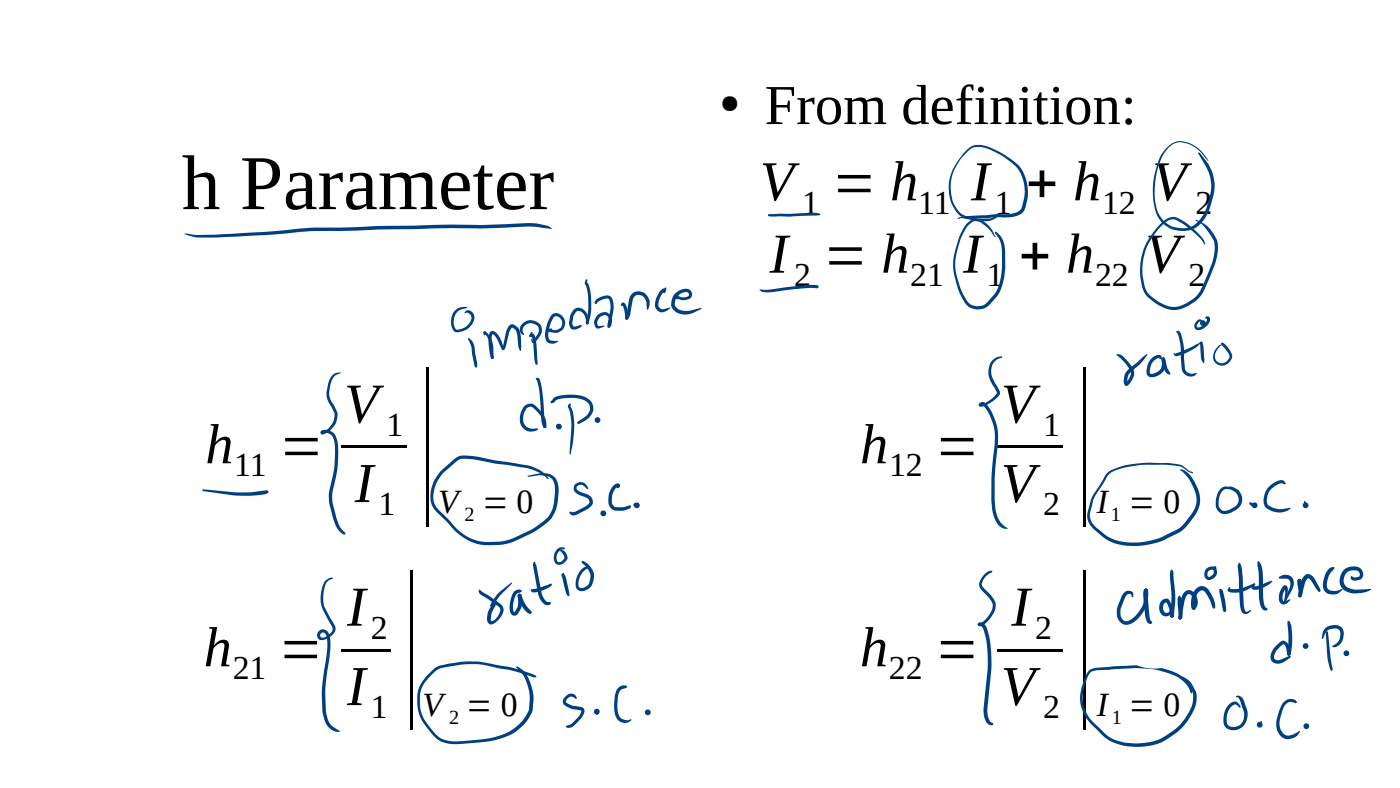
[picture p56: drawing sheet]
<svg xmlns="http://www.w3.org/2000/svg" width="280mm" height="158mm" viewBox="0 0 280 158" stroke-linecap="round" stroke-linejoin="round" font-family="sans-serif">
<defs><g id="words">
<g font-size="31.7">
<text x="83.3" y="98.6">|</text>
<text x="214.6" y="98.6">|</text>
<text x="80.1" y="139.2">|</text>
<text x="214.6" y="139.2">|</text>
</g>
<text font-size="15.5" x="36.4" y="41.8">h Parameter</text>
<g font-size="11.3">
<text x="152.9" y="24.8">From definition:</text>
<text x="152" y="40">V = h</text>
<text x="194.2" y="40">I + h</text>
<text x="230.5" y="40">V</text>
<text x="153.9" y="54.5">I = h</text>
<text x="192.6" y="54.5">I + h</text>
<text x="229" y="54.5">V</text>
<text x="68.8" y="84.5">V</text>
<text x="200.2" y="84.5">V</text>
<text x="41.1" y="92.6">h</text>
<text x="55.8" y="92.6">=</text>
<text x="172" y="92.6">h</text>
<text x="187" y="92.6">=</text>
<text x="71" y="100.3">I</text>
<text x="200.2" y="100.3">V</text>
<text x="69.4" y="125.1">I</text>
<text x="202.3" y="125.1">I</text>
<text x="40.7" y="133.2">h</text>
<text x="55.7" y="133.2">=</text>
<text x="172" y="133.2">h</text>
<text x="187" y="133.2">=</text>
<text x="69.4" y="140.9">I</text>
<text x="200.2" y="140.9">V</text>
</g>
<g font-size="6.8">
<text x="160.4" y="42.7">1</text>
<text x="183.6" y="42.7">11</text>
<text x="199" y="42.7">1</text>
<text x="220.4" y="42.7">12</text>
<text x="239.1" y="42.7">2</text>
<text x="158.8" y="57.1">2</text>
<text x="182.1" y="57.1">21</text>
<text x="197.4" y="57.1">1</text>
<text x="219" y="57.1">22</text>
<text x="237.7" y="57.1">2</text>
<text x="77.3" y="87.1">1</text>
<text x="208.6" y="87.1">1</text>
<text x="46.9" y="95.2">11</text>
<text x="177.8" y="95.2">12</text>
<text x="75.7" y="103">1</text>
<text x="87.7" y="102.5">V = 0</text>
<text x="208.6" y="103">2</text>
<text x="219.3" y="102.5">I = 0</text>
<text x="74.2" y="127.7">2</text>
<text x="207" y="127.7">2</text>
<text x="46.5" y="135.8">21</text>
<text x="177.8" y="135.8">22</text>
<text x="74.2" y="143.6">1</text>
<text x="84.5" y="143">V = 0</text>
<text x="208.6" y="143.6">2</text>
<text x="219.4" y="143">I = 0</text>
</g>
<text font-size="5.1" x="143.9" y="22.2">●</text>
<g font-size="4.1">
<text x="92.9" y="104.2">2</text>
<text x="222.2" y="104.2">1</text>
<text x="89.8" y="144.8">2</text>
<text x="222.3" y="144.8">1</text>
</g>
</g></defs>
<g fill="#000">
<path d="M68.3 89.1h13v.5h-13z" fill-rule="evenodd"/>
<path d="M199.5 89.1h13v.5h-13z" fill-rule="evenodd"/>
<path d="M68.2 129.6h9.8v.6h-9.8z" fill-rule="evenodd"/>
<path d="M199.5 129.6h13v.6h-13z" fill-rule="evenodd"/>
</g>
<g fill="#004080">
<path d="M36.9 46.7h.8a21.3 21.3 0 0 0 6.6 .1l12.5-.8a65.8 65.8 0 0 1 11.1-.5l4.1-.1a392 392 0 0 1 23.7-.4l5.1-.2a19.1 19.1 0 0 1 9 .5l.6 .4-.2 .1-.8-.1a26.5 26.5 0 0 0-8.6-.2l-5.2 .2a412.5 412.5 0 0 0-24.2 .4l-7.2 .1a42.5 42.5 0 0 0-7.3 .5l-9.9 .6-6 .2a10 10 0 0 1-4.1-.7z"/>
<path d="M153.7 42.9l2.3-.2 2.1 .1a25.5 25.5 0 0 1 5.9-.1l.1 .1-.2 .2-6 .3h-3.7l-.5-.1z"/>
<path d="M153.7 42.9l.3 .1-.2 .2z"/>
<path d="M153.6 43.1l.2-.2 .1 .2-.1 .1z"/>
<path d="M153.7 43l.2 .1v.1l-.2-.1z"/>
<path d="M153.7 42.8l.2 .2-.1 .2z"/>
<path d="M151.9 57.9h1.5a73 73 0 0 1 9.8-.9 .39 .39 0 0 1 .4 .1 .39 .39 0 0 1 0 .4l-.4 .1a21.9 21.9 0 0 0-5.6 .3l-3.9 .5a1.8 1.8 0 0 1-1.8-.5z"/>
<path d="M193.3 30a3.6 3.6 0 0 1 4.5-.6 16.5 16.5 0 0 1 6.5 4.4 9 9 0 0 1 1.1 6.3l-.2 .8a2.79 2.79 0 0 1-2.9 2.5h-2.9l-2.4 .2h-4.8l-.7 .1 .6-.3 2.2-.3 5-.3h2a3.8 3.8 0 0 0 2.8-.9l.6-2a7.5 7.5 0 0 0-3.7-8.4 9.6 9.6 0 0 0-5.8-2.1l-.4 .1a9.4 9.4 0 0 0-4 4.5l-.4 1.4-.2 1.2a7.1 7.1 0 0 0 1.9 6 9.4 9.4 0 0 0 7.1 .8l.2 .1-.1 .1a6 6 0 0 1-4.9 .4 4.8 4.8 0 0 1-4.2-3.5 9 9 0 0 1-.4-4.2 12.3 12.3 0 0 1 3.5-6.3z"/>
<path d="M233.5 29.3a3.6 3.6 0 0 1 4.4-.7 7.9 7.9 0 0 1 3.8 3.6l-.2-.2a8.6 8.6 0 0 0-3.8-3.2 3.5 3.5 0 0 0-4.7 1.6 15.1 15.1 0 0 0-1.3 12.3 5.1 5.1 0 0 0 7.5 2 7.3 7.3 0 0 0 2.2-3.5 8.7 8.7 0 0 0 .5-6.3l-.8-1.7-1.5-2.5 .3-.2a9.2 9.2 0 0 1 2.4 3.6l.3 .6a9.3 9.3 0 0 1-.6 6.7 6 6 0 0 1-4.8 4.7 5.7 5.7 0 0 1-6.4-5.4 15.8 15.8 0 0 1 1.8-10.2z"/>
<path d="M193.4 44.6a2.41 2.41 0 0 1 3.7 0l1.2 1.3 .7 1.3h.2l-.2 .1-.2-.1a6.7 6.7 0 0 0-2.4-2.5 1.72 1.72 0 0 0-2-.3 6.5 6.5 0 0 0-2.4 3.7l-.3 .9a11.1 11.1 0 0 0 .4 8.5 6.9 6.9 0 0 0 2.1 3.4 2.83 2.83 0 0 0 3.7-1l1.5-1.9a16.2 16.2 0 0 0 .8-9.2l-.5-1.3-.7-.9v-.1l.2-.2a4.2 4.2 0 0 1 1.8 3.8 16.2 16.2 0 0 1-1 8.2l-.6 .9-1 1.2a3.4 3.4 0 0 1-3.3 1.4 3.4 3.4 0 0 1-2.7-2.3 13.1 13.1 0 0 1-1.3-9.7l.9-2.8z"/>
<path d="M231.9 44.9a3.5 3.5 0 0 1 3.1-1.5 14 14 0 0 1 5.8 4.7l.3 .7-.2 .1a15.1 15.1 0 0 0-5.5-4.9 2.24 2.24 0 0 0-2.8 .8 11.8 11.8 0 0 0-3.2 13.4l.1 .2a9.8 9.8 0 0 0 3.5 2.6 4.8 4.8 0 0 0 5.1-.9l1-.7 .8-1 1.5-3.3a11.6 11.6 0 0 0 1.5-6.6 10.3 10.3 0 0 0-2.9-4l-.9-.4 .1-.2a6.6 6.6 0 0 1 4.4 5.1 13.1 13.1 0 0 1-1.6 6.3l-.9 2a7.4 7.4 0 0 1-7.1 4.6 9.6 9.6 0 0 1-4.7-2.8l-.3-.3a12.1 12.1 0 0 1 2.2-13z"/>
<path d="M40.5 97.9l6.4 .5a27.2 27.2 0 0 0 6.4-.4l.3 .1v.4a14.5 14.5 0 0 1-5.6 .6l-7.4-.9-.1-.1z"/>
<path d="M66.5 75l.8-.5h.9l-.7 .3a2.56 2.56 0 0 0-1.5 2.4 3.6 3.6 0 0 0 .2 3l1.3 2.3a4 4 0 0 1-3.2 4.3 .51 .51 0 0 1-.1-.6 .51 .51 0 0 1 .6-.3 2.46 2.46 0 0 1 2.7 2.5 23.5 23.5 0 0 1-.6 8.4 8.2 8.2 0 0 0 .1 5.8 5.6 5.6 0 0 0 2 3.8v.4a.83 .83 0 0 1-1-.5l-.3-.3a6.5 6.5 0 0 1-1.3-3.3 9.5 9.5 0 0 1 0-7 17.4 17.4 0 0 0 .3-8.1 1.73 1.73 0 0 0-2.1-1l-.1-.3a3.8 3.8 0 0 0 2.4-3.6l-.9-1.8a4.1 4.1 0 0 1-.4-4l.3-1.1z"/>
<path d="M104.9 81.2a1.68 1.68 0 0 1 2.7 .3 4.2 4.2 0 0 1 1.6 3.9l-.2 .2-.2-.1-.1-.3a4.2 4.2 0 0 0-2-3.6l-.5-.3a1.14 1.14 0 0 0-1 .5 2.52 2.52 0 0 0 0 3.4l.4 .3a3.1 3.1 0 0 0 1.9 .2l.1 .1a2.34 2.34 0 0 1-2.8 0 2.34 2.34 0 0 1-.8-2.6l.3-1z"/>
<path d="M107.1 75.6l.5-.1 .2 .1a16.9 16.9 0 0 1 1 6.5l.1 1.9 .4 1.3-.1 .2-.2 .1-.3-.2-.3-.8a49.3 49.3 0 0 0-1-8.4z"/>
<path d="M113.7 80.9l.3-.2h.2l-.2 .4a8.2 8.2 0 0 1 .8 5.3l-.2 1.9-.6 2.6-.1-.4 .3-4.1a10.8 10.8 0 0 0-.6-5.3z"/>
<path d="M110.7 79.6a8.4 8.4 0 0 1 5.6-.5 2.51 2.51 0 0 1 2.3 1.9 2.51 2.51 0 0 1-1 2.7l-1.8 1h-.3l-.1-.2 .2-.2 1.2-.8a2.59 2.59 0 0 0 1.2-1.7 2.19 2.19 0 0 0-2.3-2.1 7.3 7.3 0 0 0-4.6 .4l-.3 .3a.44 .44 0 0 1-.7 0z"/>
<path d="M111.4 84.8l.2-.1 .3 .3a.38 .38 0 0 1-.1 .5l-.4-.1-.1-.3z"/>
<path d="M119.2 83.9l.2-.2 .2 .1 .1 .2-.3 .3-.2-.2z"/>
<path d="M88.4 93.9l2-1.7a3.4 3.4 0 0 1 3.6-1.1l10.7 1.8a7.9 7.9 0 0 1 4.4 2l.7 .7-.2 .2-1-1a10.4 10.4 0 0 0-4.6-1.4l-5-.7-4.3-.9a4.7 4.7 0 0 0-3 .1l-3.1 2.6a7.2 7.2 0 0 0-1.9 4.9 3.8 3.8 0 0 0 1.6 3.1l1.3 1.2a11.6 11.6 0 0 0 5.3 4.2 12.8 12.8 0 0 0 9.4-1.1 16.4 16.4 0 0 0 5.5-3.6l.5-.9a11.1 11.1 0 0 0 .7-5.1 2.23 2.23 0 0 0-2.6-2.2l-2.8 .3-.1-.1 .1-.1a7.5 7.5 0 0 1 3.9-.4 2.72 2.72 0 0 1 2.2 2.9 9.1 9.1 0 0 1-1.4 6 20.5 20.5 0 0 1-10.3 5.3 10.7 10.7 0 0 1-6.1-.8 13.4 13.4 0 0 1-4.7-4l-1.3-1.2a4.8 4.8 0 0 1-1.4-5.9 8.8 8.8 0 0 1 1.9-3.1z"/>
<path d="M115 96.8a1.5 1.5 0 0 1 2.3 .2l.3 .5v.2l-.6-.4a1.03 1.03 0 0 0-1.6-.1v.1a.73 .73 0 0 0 .6 1l1.1 .4a1.56 1.56 0 0 1 1.4 1.2 1.56 1.56 0 0 1-.8 1.7l-2.5 1.3-.8 .1a.59 .59 0 0 1-.5-.7l.7 .1 .6-.2 2.1-1.1 .6-.6a.99 .99 0 0 0-.8-1.1l-.7-.3a1.67 1.67 0 0 1-1.6-1.8z"/>
<path d="M122.7 97.1a.74 .74 0 0 1 .6-.5 .74 .74 0 0 1 .7 .5l-.2 .3-.2 .2-.3-.2 .1-.4 .1 .3a3.1 3.1 0 0 0-.8 3.8l.4 .3h1.2l1.6-.4 .3 .3-.1 .3-1.1 .4-1.8 .1a1.96 1.96 0 0 1-1.5-2.5 4 4 0 0 1 1-2.5z"/>
<path d="M123.4 97.2l.5-.3 .1 .2-.4 .5-.2-.1z"/>
<path d="M120.5 102.4h.3v.4h-.4z"/>
<path d="M120.5 102.5l.3-.1v.4h-.4z"/>
<path d="M126.8 100.7l.2-.1 .6 .2v.3l-.7 .1-.2-.3z"/>
<path d="M126.8 100.7l.3-.1 .2 .1v.4l-.1 .1 .1-.1-.3 .1-.2-.1z"/>
<path d="M198.5 72l1-.7h.8l.1 .1-.8 .3a3.2 3.2 0 0 0-.7 4.7l1.1 1.8a1.1 1.1 0 0 1-.6 1.3 5.3 5.3 0 0 1-3.3 1.8 .52 .52 0 0 1-.3-.7 .52 .52 0 0 1 .7-.3h.1a5.4 5.4 0 0 1 2.3 3.4 11.8 11.8 0 0 1 .5 6.8l-.2 1.5a47.4 47.4 0 0 0-.1 9.8 4.5 4.5 0 0 0 1.8 3.4l.6 .4a1.41 1.41 0 0 1-1.2-.2 4.7 4.7 0 0 1-1.9-3.5 51.1 51.1 0 0 1 .3-11.5 10.4 10.4 0 0 0-2.2-9.4l-.2 .1v-.2l-.1-.2h.2a5.6 5.6 0 0 0 2.9-2l.1-.2-.5-1a4.2 4.2 0 0 1-.4-5.5z"/>
<path d="M200.1 71.3l.3 .1-.1 .1z"/>
<path d="M223.3 70.9l.2-.2 .6 .2a6.3 6.3 0 0 1 2.7 3.8 3.3 3.3 0 0 1-1.5 2.4 1.15 1.15 0 0 1-.5-1.5l.3-1 .6-.8 3.6-3 .1 .1a12.2 12.2 0 0 1-3.3 3.5 2.67 2.67 0 0 0-.6 2.2l-.2-.1a2.17 2.17 0 0 0 .6-2.7l-.8-1.2z"/>
<path d="M232.4 71.5l.2-.1 .4 .2 .5 1.9 .6 1.2-.1 .1a1.33 1.33 0 0 1-1.3-1.3l-.4-1.7z"/>
<path d="M230.3 71.6a1.53 1.53 0 0 1 1.9-.5 .39 .39 0 0 1 .2 .4 .39 .39 0 0 1-.3 .3h-.3l.1-.3-.2 .1a2.72 2.72 0 0 0-1.7 2.9l.2 .2a2.38 2.38 0 0 0 2-1.2l.2-2 .2-.1 .4 .3a2.66 2.66 0 0 1-.6 2.8 2.16 2.16 0 0 1-2.9 .6l-.1-.1a3.6 3.6 0 0 1 .9-3.4z"/>
<path d="M235.3 66.2a.77 .77 0 0 1 1 .8l.4 2.3 .3 4.4a1.55 1.55 0 0 0 2.3 .8 .54 .54 0 0 1-.6 .7 1.83 1.83 0 0 1-2.3-1.4l-.2-2.9a10.2 10.2 0 0 0-.7-4.3v-.2h-.3z"/>
<path d="M234.7 70.7l.2-.1 .3 .1 2.1-.9 2.6-1.3a.31 .31 0 0 1 .4-.3 .31 .31 0 0 1 .2 .3l.4 3.4-.1 .6-.1 .1-.1-.1a2.81 2.81 0 0 1-.5-2.4l-.1-1.5 .3-.1a10.3 10.3 0 0 1-5.2 2.7z"/>
<path d="M239.4 64.1a.61 .61 0 0 1 .6-.3 .61 .61 0 0 1 .5 .5l.1 .4-.6-.5-.4 .4-.3 .6 .3 .2a2.15 2.15 0 0 0 1.8-1.3v-.3l-.3-.1a.43 .43 0 0 1 .3-.5 .43 .43 0 0 1 .5 .3l.1 .1a2.42 2.42 0 0 1-2.4 2.4 .97 .97 0 0 1-.8-.8 .97 .97 0 0 1 .5-1z"/>
<path d="M244.3 68.6l.3-.1 .5 .4 1 1.3a1.79 1.79 0 0 1-.9 2.7 1.85 1.85 0 0 1-2.3-.6 1.85 1.85 0 0 1 .1-2.3l.8-1 .3-.1 .2 .1-.3 .2a3 3 0 0 0-1 2.1 1.42 1.42 0 0 0 1.7 1.3 1.42 1.42 0 0 0 1.1-1.8l-1.5-1.8-.1-.2z"/>
<path d="M221.4 94.6a11.8 11.8 0 0 1 6.6-2 33.2 33.2 0 0 1 8 .3l.6 .2 1 .9 1 .5a1.09 1.09 0 0 1-1.3-.5l-.9-.6a13.5 13.5 0 0 0-4.5-.5 22.9 22.9 0 0 0-9.1 1.2 2.72 2.72 0 0 0-1.5 1.4l-2.5 4.1-.7 2.6a3.3 3.3 0 0 0 1.7 3.7 9.6 9.6 0 0 0 8.2 2.5 16.9 16.9 0 0 0 8.5-3.4l.5-.5a9 9 0 0 0 2.1-3.3 5.3 5.3 0 0 0-.8-4.5 4.7 4.7 0 0 0-2.2-2.6l-.1-.2 .2-.1a3.1 3.1 0 0 1 2.2 1.6 6.7 6.7 0 0 1 1.4 6 9.9 9.9 0 0 1-2.5 3.8l-.6 .6a17.7 17.7 0 0 1-8.9 3.3 10.3 10.3 0 0 1-9-3.3 3.4 3.4 0 0 1-1.2-3.7l.9-3z"/>
<path d="M238.3 94.2l.2 .3z"/>
<path d="M244.1 97.7a1.17 1.17 0 0 1 1.9 0l-.5 .1a1.6 1.6 0 0 0-1.6 1.6 2.15 2.15 0 0 0 .3 2.5 1.6 1.6 0 0 0 1.9-.2l.7-.4a1.71 1.71 0 0 0 .7-2.4l-.3-.4-1.4-.7a.29 .29 0 0 1-.4-.3 1.2 1.2 0 0 1 1.5 0l.8 .4a2.57 2.57 0 0 1 .4 3.1 4.6 4.6 0 0 1-2.9 1.7 2.01 2.01 0 0 1-2-2.6l.3-1.4z"/>
<path d="M249.9 100.4h.2l.9 .4v.4l-.8-.1-.3-.3z"/>
<path d="M253.9 97.2a2.83 2.83 0 0 1 2.8-1.1l.5 .5-.1 .2-.7-.2a3.4 3.4 0 0 0-2.8 4.3 4.7 4.7 0 0 0 4.4 .6l.1 .1a3.8 3.8 0 0 1-5-.2 3.6 3.6 0 0 1 .8-4.2z"/>
<path d="M65.1 116.1a1.33 1.33 0 0 1 1.5-.5l-.2 .1a2.19 2.19 0 0 0-1.6 2.2 5.3 5.3 0 0 0 .5 4.1l1.7 3.1a1.68 1.68 0 0 1-.9 2.2 2 2 0 0 1-2.4 .4 1.21 1.21 0 0 1 .5-1.8 1.21 1.21 0 0 1 1.6 .9 14 14 0 0 1-.2 6.3l-.2 1.1a26.3 26.3 0 0 0 .1 9.4 4.2 4.2 0 0 0 2.5 2.6 2.74 2.74 0 0 1-3.1-2.4 24.6 24.6 0 0 1-.1-9.7l.2-1.1a12.6 12.6 0 0 0 .2-6.1l-.3-.4-.5-.1-.4 .5 .2 .5a2.13 2.13 0 0 0 2.3-1.9v-.1a16.9 16.9 0 0 1-2.3-4.8 6.8 6.8 0 0 1 .9-4.5z"/>
<path d="M95.8 117.9l.1-.1 4.2 2.9a1.77 1.77 0 0 1 0 2.8 2.34 2.34 0 0 1-2.1 1.3l-.3-.3-.3-.5a4.7 4.7 0 0 1 1.5-3.8l.2-.1 .3 .3-1.1 2.3-.2 1.1 .2 .4a2.45 2.45 0 0 0 1.7-2.7l-2.5-1.8-1.5-1-.3-.4z"/>
<path d="M103.6 118.8l.3-.2 .3 .2a8.1 8.1 0 0 0 2.2 3.6l-.4 .3a3.2 3.2 0 0 1-1.9-2.1l-.6-1.4 .1 .1-.1-.3z"/>
<path d="M102.9 118.2a1.12 1.12 0 0 1 1.5-.1l-.1 .2-.6 .2a1 1 0 0 0-.8 1 3.3 3.3 0 0 0-.1 2.8h.2a3 3 0 0 0 .6-2.7l-.1-.6 .2-.3 .2-.1 .3 .2 .1 .3v-.1a4.1 4.1 0 0 1-.7 3.7 .92 .92 0 0 1-1.1 .3 .92 .92 0 0 1-.6-1.1 5.9 5.9 0 0 1 1-3.7z"/>
<path d="M106.7 112.3h.3l.3 .8 1 5.3a2.3 2.3 0 0 0 1.2 1.9l.6 .1a.59 .59 0 0 1-.8 .6 2.85 2.85 0 0 1-1.7-2.4l-1-5.6z"/>
<path d="M106.2 117.8h.4l1.2-.3 2.3-.9 .3 .3a5.5 5.5 0 0 1-3.9 1.5l-.3-.3z"/>
<path d="M112.4 114.7l.4-.1-.1 .4 .2-.1 .3 .5 .6 3 .1 .5-.2 .3-.5-.6-.9-3.5z"/>
<path d="M111.4 109.8l.7-.4 .8 .1v.2l-.8 .2a1.43 1.43 0 0 0-.3 2.5l.5-.2 .6-.7-.2-.7-.7-.7a.63 .63 0 0 1 1 .2l.5 1-.1 .6a1.7 1.7 0 0 1-1.3 1 1.16 1.16 0 0 1-1.3-1.6l.1-.7z"/>
<path d="M116.4 112.2l.2-.1a3.4 3.4 0 0 1 1.7 4.9 1.93 1.93 0 0 1-2.9 .7 3.6 3.6 0 0 1 2-4.5l.2 .2-.1 .2a3.3 3.3 0 0 0-1.6 3.8l.3 .1a1.86 1.86 0 0 0 1.7-1l.1-.7a2.75 2.75 0 0 0-1.1-2.8l-.5-.4z"/>
<path d="M99.8 118.4l2.4-1.9 .2 .1-2.5 2.6-1.3 1.8-.5 .2-.1-.1 .2-.5z"/>
<path d="M86 134.5l.9-.9 1-.5a21.2 21.2 0 0 1 10-.5l4.5 .8 3.8 1.2 .9 .4 .2 .3-.7 .1-4.4-1.4-6.6-1.2a25.4 25.4 0 0 0-7.4 .7 5.6 5.6 0 0 0-2.7 2.3l-.4 .4a7.3 7.3 0 0 0-.3 7.5 10 10 0 0 0 3.7 4.1l1.3 .3a29.5 29.5 0 0 0 11.3-1.5l1.8-1.1a8.9 8.9 0 0 0 2.8-3.4l.1-.1a9.9 9.9 0 0 0-1.1-6.9l-1.4-1.6-.1-.2 .2-.1a5.3 5.3 0 0 1 2.8 3.8 9.6 9.6 0 0 1 .2 5.3 9.2 9.2 0 0 1-3 3.8 13.3 13.3 0 0 1-6.3 2.2l-4.6 .4a7.4 7.4 0 0 1-4.8-.8 11.4 11.4 0 0 1-4.2-6.3 6.9 6.9 0 0 1 1-5.5z"/>
<path d="M113.1 139.2a1.2 1.2 0 0 1 1.2-.6 1.2 1.2 0 0 1 1 1.1l-.8-.4h-.4l-.8 .6-.1 .3 .1 .2a3.9 3.9 0 0 0 2 .8l1 .1a.84 .84 0 0 1 .5 1.3l-.1 .2a5.7 5.7 0 0 1-1.8 2.1 1.57 1.57 0 0 1-1.5 .5h-.2a.62 .62 0 0 1 .8-.6l1.7-1.5 .4-.7 .1-.6-1-.2a2.92 2.92 0 0 1-2.6-1.4 1.23 1.23 0 0 1 .5-1.2z"/>
<path d="M119.1 142h.4l.2 .5-.1 .2-.2 .1-.2-.1z"/>
<path d="M123.7 137.5l.9-.5 .8 .1v.3l-.7 .3a1.55 1.55 0 0 0-1.1 1.7 5.5 5.5 0 0 0 .5 4 1.91 1.91 0 0 0 2.1 .3l.1 .2a2.01 2.01 0 0 1-2.3 .4 2.01 2.01 0 0 1-1.1-2.1 7 7 0 0 1 .8-4.7z"/>
<path d="M195.6 124.6l.2-.1a1.41 1.41 0 0 1 1.7 1.3l.6 2.9 .2 4.2-.8 9.3 .1 .9 .3 1 .8 .6a.71 .71 0 0 1-1 .1 2.17 2.17 0 0 1-.9-1.8l-.1-1.3 .8-7.8a19.2 19.2 0 0 0-.9-8.3l-.3-.4-.7-.2z"/>
<path d="M195.6 124.6l.3-.2 .2 .1 .1 .5-.3 .1-.3-.1z"/>
<path d="M196.9 114.8l.7-.5a.74 .74 0 0 1 .9-.1l-.1 .2a2.84 2.84 0 0 0-2 2.6l1.7 1.9a2.92 2.92 0 0 1 .2 4.3 3.5 3.5 0 0 1-2.4 1.9l-.4-.3 .1-.2 .3-.1 .3 .1-.2-.1a2.69 2.69 0 0 0 1.9-1.6l.1-.3a2.25 2.25 0 0 0-.3-3.3l-.7-.6a2.27 2.27 0 0 1-1.2-2l.5-1.1z"/>
<path d="M217.8 134l.7-.4 1-.1 5.8-.4a5.5 5.5 0 0 1 3.6 .3l1.9 .2 1.5-.1 3.3 1.2 .7 .4 1.8 3.4-.2-.7a5.9 5.9 0 0 0-2.9-2.7 19.2 19.2 0 0 0-10.2-1.4l-5.4 .3a1.82 1.82 0 0 0-2 1.5 7.5 7.5 0 0 0 .6 8.2l2.7 2.6a9.4 9.4 0 0 0 7.6 2.2 9.5 9.5 0 0 0 5.5-1.9l1.2-.8a10.6 10.6 0 0 0 3.3-4.6 4.5 4.5 0 0 0 .1-3v.3l-.1 .1-2-3.5 1.7 1.1 1.2 2a5.4 5.4 0 0 1-.8 4.5 11.7 11.7 0 0 1-2.9 3.6 12.5 12.5 0 0 1-12.8 2.1l-1.5-.8-1.9-1.9a7.7 7.7 0 0 1-2.4-9.9l.4-1z"/>
<path d="M247.2 139.1a1.04 1.04 0 0 1 1.4 .6l.5 1.4a3.2 3.2 0 0 1-2.2 4.9 1.94 1.94 0 0 1-2.2-2.6 3.1 3.1 0 0 1 2.4-3.2l.6 .4 .4 .7-.1 .2-1-.7a3.1 3.1 0 0 0-1.3 4.2 2.06 2.06 0 0 0 3.1-1.4 3 3 0 0 0-.4-2.2l-.4-1.4a.67 .67 0 0 0-.8-.6l-.1-.2z"/>
<path d="M256.8 140.3a1.64 1.64 0 0 1 2.6 0l-.3 .3-.3-.2a1.6 1.6 0 0 0-2.2 1.4l-.2 .5a4.2 4.2 0 0 0-.2 3.6 1.64 1.64 0 0 0 1.6 1.1l.8-.2 1.3-.7 .1 .1a2.43 2.43 0 0 1-4 .8 4.2 4.2 0 0 1-.3-4.4l.5-1.5z"/>
<path d="M255.3 129l.8-.7a1.1 1.1 0 0 1 1.7 .8l.3 1.6-.3 .4-.4-.3-.3-1.7-.5-.3a4 4 0 0 0-1.7 2.1 .74 .74 0 0 0 .1 .9 .74 .74 0 0 0 .8 .1l2.1-.8 .3 .2a4.7 4.7 0 0 1-2.2 1.3 1.5 1.5 0 0 1-1.7-.6 1.5 1.5 0 0 1 .1-1.8z"/>
<path d="M257.5 124.2l.3-.1a8.8 8.8 0 0 1 .6 4.7l-.2 1.6a.51 .51 0 0 1-.1 .5 .51 .51 0 0 1-.6 .1l-.1-.3 .2-.3-.1 .2a19.3 19.3 0 0 0 0-5.6z"/>
<path d="M265.2 126.2h.2l.2 .2 .5 5 .5 2.4-.3 .3-.2-.2-.6-2.5z"/>
<path d="M265 125.6a2.33 2.33 0 0 1 3.6 .3l.1 .9a2.75 2.75 0 0 1-1.1 2.3 .87 .87 0 0 1-1.2 .1l.1-.1a2.4 2.4 0 0 0 1.5-1.6l.1-1-.3-.6a2.07 2.07 0 0 0-2.8 .7l-.5 1.1-.2-.1 .2-1.1z"/>
<path d="M93.6 67.6h.1a2.57 2.57 0 0 1 1.2 2.2l.5 2.8v.6a.25 .25 0 0 1-.3 .2 .25 .25 0 0 1-.2-.2l-.6-3.7z"/>
<path d="M91 62.1l1-.6 1.3-.2 .2 .2-1 .3a2.58 2.58 0 0 0-1.2 4.1 2.76 2.76 0 0 0 2.9-2.7l-.2-.4-.6-.3-.4 .1-.1-.1 .2-.3a1.31 1.31 0 0 1 1.5 .3 1.31 1.31 0 0 1 .2 1.6 3.4 3.4 0 0 1-3.9 2.2 3.2 3.2 0 0 1 .1-4.2z"/>
<path d="M98.1 66.3a.95 .95 0 0 1 1.4 .5l.6 .9 .7 1.9-.3-.1 .7-3.2 .4-.9a.85 .85 0 0 1 1.3-.5 2.15 2.15 0 0 1 1.2 1.9l.2 2.5-.2 .9-.4-.8-.4-3.2-.2-.3-.7-.4-.6 .9-.7 3.1a.41 .41 0 0 1-.3 .4 .41 .41 0 0 1-.5-.1l-.4-.9a3 3 0 0 0-1.4-2.1l-.1 .3a11.9 11.9 0 0 0 .3 4.3v.3h-.5a12 12 0 0 1-.4-4.7z"/>
<path d="M98.2 71.3l.3-.1 .2 .1v.3l-.2 .2-.2-.1z"/>
<path d="M96.8 66.3h.3a4.5 4.5 0 0 1 1.6 4.1v.5a.47 .47 0 0 1 0 .5 .47 .47 0 0 1-.4 .3l-.1-.2a10.2 10.2 0 0 0-.5-3.6l-.2-.6-.7-.7z"/>
<path d="M96.8 66.3h.3l-.1 .3h-.3z"/>
<path d="M96.7 66.3l.2-.1 .2 .2v.4l-.2 .2-.2-.2z"/>
<path d="M105.9 67l.2-.2a.49 .49 0 0 1 .6-.1 .49 .49 0 0 1 .3 .5l.2 1.3 .4 4.2-.3 .2-.2-.2-.2-.7-.3-3.4-.3-1.4h.3l-.1 .1a.31 .31 0 0 1-.4 .1 .31 .31 0 0 1-.2-.4z"/>
<path d="M105.9 67h.3l.1 .3h-.4z"/>
<path d="M106.2 66.4h.2l.1 .1-.3 .8-.1 .1-.2-.3z"/>
<path d="M104.5 64.7a2.32 2.32 0 0 1 3.9 .9l-.1 1.1-1.2 1.6a.5 .5 0 0 1-.7 .1 .5 .5 0 0 1 0-.8l.2 .6-.1-.1 1-1.3a1.5 1.5 0 0 0 .1-1.6 1.66 1.66 0 0 0-2-.6 1.66 1.66 0 0 0-1 1.8l.2 .3-.1 .2a1.31 1.31 0 0 1-.2-2.2z"/>
<path d="M110.3 62.9a1.76 1.76 0 0 1 2 .1 1.76 1.76 0 0 1 .7 1.8 2.12 2.12 0 0 1-3.5 1.2v-.2h.4a1.72 1.72 0 0 0 2.5-1 1.18 1.18 0 0 0-.3-1.2 1.18 1.18 0 0 0-1.4-.2l-.6 1.2-.4 1.4v1.1l.2 .8a.93 .93 0 0 0 1 .2h.6l.1 .1a1.66 1.66 0 0 1-2 .3l-.3-.3a3.2 3.2 0 0 1-.2-2.3l.5-1.5z"/>
<path d="M109.5 65.8l.8-.2 .2 .2-.2 .2-.6 .2-.2-.2z"/>
<path d="M114.7 61.9a1.75 1.75 0 0 1 2.8 1.2l.3 .8a.75 .75 0 0 1-.3 .9h-.2l-.1-.3a1.86 1.86 0 0 0-1.7-2.4l-.3 .3-.4 .6-.3 1.6 .2 .7 1.6-.3-.1 .4-.6 .3a1.12 1.12 0 0 1-1.3 0 1.12 1.12 0 0 1-.5-1.2l.3-1.6z"/>
<path d="M117.2 64.3h.4l.1 .3v.2h-.4l-.1-.2z"/>
<path d="M117.1 55.9h.3v.7l-.1-.1h.1a3.8 3.8 0 0 1 .8 2.7 12.5 12.5 0 0 1-.5 5.3l-.2 .3-.3-.3a13.9 13.9 0 0 0-.1-7.6l-.2-.3z"/>
<path d="M119.2 59.9a2.62 2.62 0 0 1 3-.6 4.6 4.6 0 0 1 .3 3.8l-.5 2.1-.4-.1a1.47 1.47 0 0 0-.4-2.1 1.42 1.42 0 0 0-1.3 .5l-.5 .8 .2 .8 .2 .1 1-.1 .1 .1-1 .4a.82 .82 0 0 1-1.1-.9 1.88 1.88 0 0 1 .7-1.7 1.66 1.66 0 0 1 2.1-.4 1.66 1.66 0 0 1 .8 2l-.1 .2a.55 .55 0 0 1-.2 .6 .55 .55 0 0 1-.6 0l.3-1.9a5.8 5.8 0 0 0 .1-3.5l-.1-.2a1.1 1.1 0 0 0-1.3 .1l-.9 .4-.5 .4-.2-.2z"/>
<path d="M119 60.3l.3 .1v.3h-.3z"/>
<path d="M126.4 58.8a2.06 2.06 0 0 1 3.2 .6 2.21 2.21 0 0 1-.1 2.6l-.2-1.7-.3-.6a1.48 1.48 0 0 0-1.8-.7l-.6 .9-.7 3.3-.3 .6-.3 .1-.3-.3 .3-.3-.2 .1 .3-.6 .5-3.2z"/>
<path d="M125.1 63.4l.4-.1 .2 .3-.1 .2h-.4l-.2-.2z"/>
<path d="M124.4 60.6a.74 .74 0 0 1 .9 .8l.3 2.2-.3 .3-.3-.2-.1-1.7-.4-.9h.3l-.3 .1-.3-.3z"/>
<path d="M124.5 60.5h.1l.2 .1-.1 .5-.2 .1-.3-.3z"/>
<path d="M132.1 58.1l.2-.2a.44 .44 0 0 1 .6-.3 .44 .44 0 0 1 .2 .7l-.1 .1a.31 .31 0 0 1-.3 0 .31 .31 0 0 1-.1-.3l.3 .1a3.8 3.8 0 0 0-1.2 3v.1a.94 .94 0 0 0 .9 .5l1.3-.4 .1 .2-.7 .5-.6 .3a1.58 1.58 0 0 1-1.5-.7 1.58 1.58 0 0 1-.1-1.7l.5-1.1z"/>
<path d="M132.9 57.6l.2-.2 .2 .2-.3 .8-.2 .1-.2-.2z"/>
<path d="M135 58.7a2.34 2.34 0 0 1 3.1-.6 1.13 1.13 0 0 1 .2 1.3 1.13 1.13 0 0 1-1.2 .6l-1.9-.3v-.3l.5-.2a2.07 2.07 0 0 0 1.9 0l.2-.4-.3-.4a2.29 2.29 0 0 0-2.3 1.3l-.2 .7a1.37 1.37 0 0 0 1.3 1.7h1.4l2.5-.6v.3a6.3 6.3 0 0 1-3.2 1.1 2.36 2.36 0 0 1-2.8-2.3l.3-1.1z"/>
<path d="M135.2 59.4h.2l.1 .3-.2 .1z"/>
<path d="M135.4 59l.2-.1 .1 .1-.2 .7-.2 .1-.2-.2z"/>
<path d="M228.9 117.8l.3-.2 .3 .1 .1 .3-.1 .7 .4 4.2 .2 1.2 .3 .1a.41 .41 0 0 1-.2 .5 .41 .41 0 0 1-.5-.1 2.04 2.04 0 0 1-.7-1.6l-.4-4.2z"/>
<path d="M224.8 118.5a1.02 1.02 0 0 1 1.1-.5 1.02 1.02 0 0 1 .8 .9l-.2 .5-.3-.6-.5-.1-.4 .3-1.2 2.8a2.19 2.19 0 0 0 .5 2.1 1.29 1.29 0 0 0 1.8-.2 5.5 5.5 0 0 0 2.4-5.6v.2l.1-.6a.58 .58 0 0 1 .7 .2 .58 .58 0 0 1 .1 .7 6.5 6.5 0 0 1-4.1 6.3 2.13 2.13 0 0 1-2.2-2.6 10.6 10.6 0 0 1 1.3-3.7z"/>
<path d="M232.3 120.1a1.01 1.01 0 0 1 1.1-.5 1.01 1.01 0 0 1 .8 .9l.3 1.1 .3 1.5-.2 .3-.2 .1-.4-.3-.3-1.8-.5-1.1 .1 .1-.4 .2a1.5 1.5 0 0 0 0 1.8l.5 .1 .8-.4 .2 .1a.83 .83 0 0 1-.7 .9 1.35 1.35 0 0 1-1.9-1.5l.2-.9z"/>
<path d="M234.1 122.8h.5l.2 .3-.2 .3h-.4l-.2-.3z"/>
<path d="M234.2 113.9a.47 .47 0 0 1 .5 .5l.4 5-.3 3.1a.62 .62 0 0 1 0 .6 .62 .62 0 0 1-.7 .3l-.1-.8 .3-3.1-.3-4.6z"/>
<path d="M236.9 118.4a1.38 1.38 0 0 1 2.3 .6 2.16 2.16 0 0 1-.4 2.9h-.2a3.1 3.1 0 0 1-.1-3.1 1.92 1.92 0 0 1 2.4-1.6l.3 .2a5.1 5.1 0 0 1 1.8 3.9v.3h-.4a7.5 7.5 0 0 0-1.9-3.5l-.3-.1a1.95 1.95 0 0 0-1.3 2.1l-.1 1.3-.2-.2-.2 .1a1.62 1.62 0 0 0-1-2.5l-.4 .4-.3 1-.5 3.3-.1 .2-.5 .1-.1-.5 .4-3.2 .4-1.2z"/>
<path d="M235.8 119.1a.61 .61 0 0 1 .5 .7l.2 3.1-.1 .7-.4 .2-.2-.1-.1-.2 .1-.2-.3-3.5z"/>
<path d="M243.9 117.8h.4l.2 .2 .4 1.6 .4 2.4-.4 .3h-.2l-.1-.4-.8-3.6z"/>
<path d="M241.3 113.6l.5-.3 .5-.1 .7 .1-.1 .2v-.3a.37 .37 0 0 1 .4 .4 .37 .37 0 0 1-.6 .3h-.3a.81 .81 0 0 0-.9 .4 .81 .81 0 0 0 .3 1 .96 .96 0 0 0 .8-1.4l-.1-.4 .1-.1a1.06 1.06 0 0 1 .8 .8 1.06 1.06 0 0 1-.3 1 1.23 1.23 0 0 1-1.9 .5 1.53 1.53 0 0 1 .1-2.1z"/>
<path d="M247.7 112.5h.3l.3 1 .4 7.3 .2 1 .4 .5 .8-.4 .1 .1-.6 .6a1.03 1.03 0 0 1-1 0 1.03 1.03 0 0 1-.5-1l-.6-8.2z"/>
<path d="M245.7 117.4h.3v.5v-.2h1.7l1-.3 2.1-.8h.2l.1 .2-.3 .3-1.8 1a4 4 0 0 1-3.4 0l-.1-.3z"/>
<path d="M251.5 112.2l.4 .1a6 6 0 0 1 .7 3.5v3.7a2.84 2.84 0 0 0 .5 1.9l.3 .2a.42 .42 0 0 1-.2 .4 .42 .42 0 0 1-.5-.1l-.4-.4-.3-.9a20 20 0 0 1-.2-5.3z"/>
<path d="M250.4 117.2l.4-.1v.4l-.1-.3 .9-.1 2.7-1.1 .2 .2-.6 .6-1.1 .6a2.36 2.36 0 0 1-2.4 .3z"/>
<path d="M256.6 117.2a.58 .58 0 0 1 .7-.1 .58 .58 0 0 1 .3 .7l-.4 2.3-.2 .2-.2-.2 .2-1.7-.1-.8h.3l-.2 .2a3.1 3.1 0 0 0-.5 2l.3 .4 1.2-.4 .1 .1-.6 .6a1 1 0 0 1-1.1 .2 1 1 0 0 1-.6-1 3.5 3.5 0 0 1 .8-2.5z"/>
<path d="M257 120l.2 .1-.1 .2-.3-.2z"/>
<path d="M255.8 115.3l.8-.4a1.74 1.74 0 0 1 1.9 .7 1.74 1.74 0 0 1 0 2l-1.5 2.7-.1-.2 1-2.6a1.13 1.13 0 0 0-.6-1.8h-1.3l-.2-.1z"/>
<path d="M260.9 115.1a1.13 1.13 0 0 1 1.8 .3l1.3 2.2v.7h-.2l-.2-.1-1.3-2.1-.7-.5-.6 .9-.4 1.9a.99 .99 0 0 1-.6 1l-.3-.1-.1-.3 .3-1.5 .4-1.4z"/>
<path d="M259.7 115.8h.5l.1 .3 .2 1.9-.2 1.1-.3 .3-.3-.1-.1-.3 .1-.9-.2-1.6z"/>
<path d="M259.6 115.8l.3-.1 .3 .2v.8h-.1l-.5-.4z"/>
<path d="M265.7 113.8l.5-.4 .5-.1 .2 .2-.3 .4a3.7 3.7 0 0 0-1 3.8v.1a2.5 2.5 0 0 0 2.8-.1l.1 .1a2.16 2.16 0 0 1-2 1.1 2.16 2.16 0 0 1-1.9-1.3 5.2 5.2 0 0 1 1.1-3.8z"/>
<path d="M268.7 114a2.64 2.64 0 0 1 3.6-.1 1.32 1.32 0 0 1 .2 1.6 1.32 1.32 0 0 1-1.5 .5l-.7-.2-.2-.2 .1-.4 .1-.1 .3 .3 1-.1 .3-.1 .1-.5a1.1 1.1 0 0 0-1.6-.7 1.88 1.88 0 0 0-1.6 1.5 1.88 1.88 0 0 0 .9 2l.8 .3a5.4 5.4 0 0 0 2.6 0l1-.1 .1 .1a5.2 5.2 0 0 1-5.4 .2 2.77 2.77 0 0 1-.1-4z"/>
<circle cx="109" cy="85.3" r=".3"/>
<circle cx="120.5" cy="102.6" r=".32"/>
<circle cx="127" cy="100.9" r=".3"/>
<circle cx="238.5" cy="94.5" r=".09"/>
<circle cx="119.4" cy="142.5" r=".3"/>
<circle cx="257.8" cy="130.7" r=".34"/>
<circle cx="261.1" cy="129.1" r=".27"/>
<circle cx="124.5" cy="60.9" r=".26"/>
<circle cx="132.8" cy="58.3" r=".25"/>
<circle cx="229.2" cy="118" r=".42"/>
<circle cx="236" cy="123.5" r=".34"/>
<circle cx="260" cy="119" r=".36"/>
<circle cx="259.9" cy="116.1" r=".38"/>
</g>
<g fill="#004080">
<path d="M260.9 100.1l.4 .7-.3 .3-.3-.2z" fill-rule="evenodd"/>
<path d="M260.8 100.6h.4l.1 .4-.5 .1z" fill-rule="evenodd"/>
<path d="M129.3 142.2l.1-.1 .4 .1-.1 .3-.4 .1-.1-.2z" fill-rule="evenodd"/>
<path d="M252.1 144.1l.1-.1 .1 .2v.6l-.2 .1-.2-.1z" fill-rule="evenodd"/>
<path d="M251.8 144.8l.4-.2v.4z" fill-rule="evenodd"/>
<path d="M261.1 144.9l.3 .2v.3l-.4-.1z" fill-rule="evenodd"/>
<path d="M269.2 130.4h.3l.1 .3-.3 .2-.2-.3z" fill-rule="evenodd"/>
<path d="M269.4 130.4l.3 .2-.1 .2-.3 .1-.1-.1z" fill-rule="evenodd"/>
<circle cx="111.8" cy="85.3" r=".58"/>
<circle cx="119.5" cy="84" r=".58"/>
<circle cx="120.7" cy="102.6" r=".58"/>
<circle cx="127.4" cy="101" r=".58"/>
<circle cx="240.6" cy="64.6" r=".58"/>
<circle cx="250.9" cy="101" r=".58"/>
<circle cx="261.1" cy="101" r=".23"/>
<circle cx="261.1" cy="101" r=".58"/>
<circle cx="119.4" cy="142.2" r=".58"/>
<circle cx="129.5" cy="142.3" r=".29"/>
<circle cx="129.6" cy="142.4" r=".58"/>
<circle cx="252" cy="144.9" r=".25"/>
<circle cx="251.9" cy="144.9" r=".58"/>
<circle cx="261.2" cy="145.1" r=".27"/>
<circle cx="261.3" cy="145.1" r=".58"/>
<circle cx="261.1" cy="129.1" r=".58"/>
<circle cx="269.3" cy="130.6" r=".24"/>
<circle cx="269.3" cy="130.6" r=".58"/>
</g>
<use href="#words"/>
</svg>
